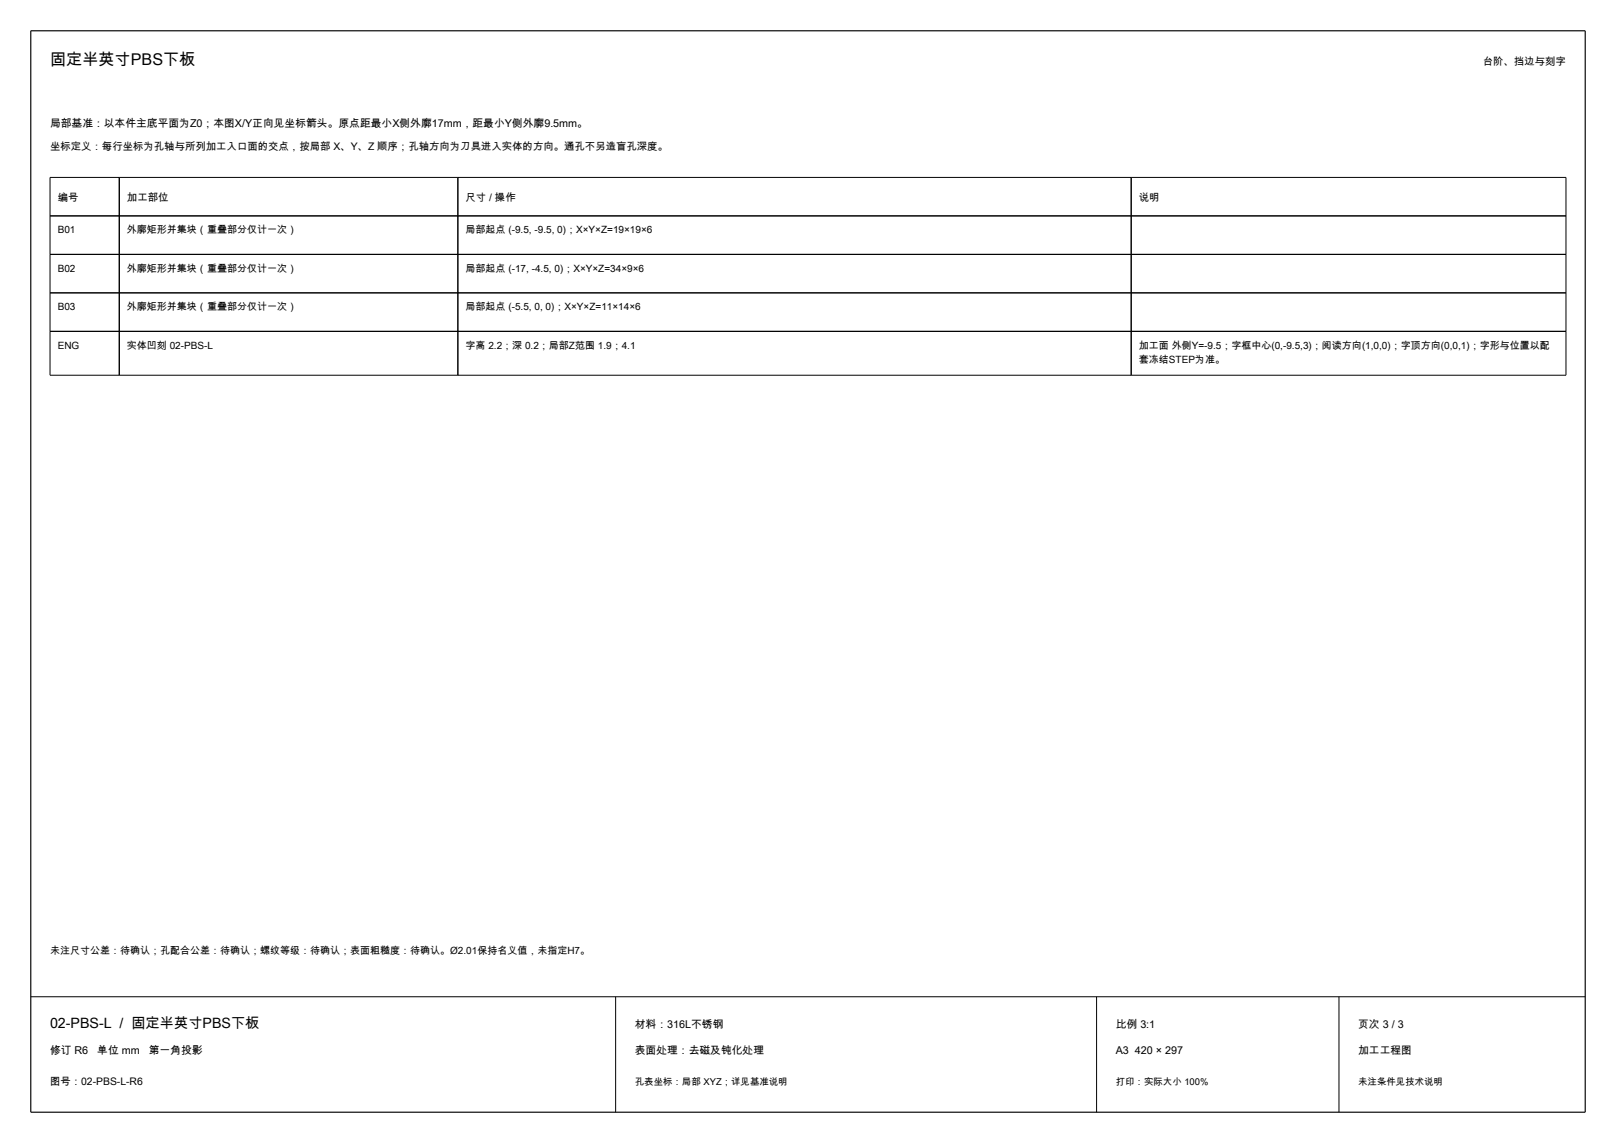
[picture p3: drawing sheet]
<svg xmlns="http://www.w3.org/2000/svg" width="420mm" height="297mm" viewBox="0 0 420 297" stroke-linecap="round" stroke-linejoin="round" font-family="sans-serif">
<defs><g id="words">
<text font-size="4.2" x="13" y="17">固定半英寸PBS下板</text>
<text font-size="3.7" x="13" y="267">02-PBS-L / 固定半英寸PBS下板</text>
<g font-size="2.8">
<text x="13" y="33">局部基准：以本件主底平面为Z0；本图X/Y正向见坐标箭头。原点距最小X侧外廓17mm，距最小Y侧外廓9.5mm。</text>
<text x="165" y="267">材料：316L不锈钢</text>
<text x="290" y="267">比例 3:1</text>
<text x="353" y="267">页次 3 / 3</text>
<text x="13" y="274">修订 R6</text>
<text x="25.3" y="274">单位 mm</text>
<text x="38.6" y="274">第一角投影</text>
<text x="165" y="274">表面处理：去磁及钝化处理</text>
<text x="290" y="274">A3 420 × 297</text>
<text x="353" y="274">加工工程图</text>
</g>
<g font-size="2.7">
<text x="385.4" y="17">台阶、挡边与刻字</text>
<text x="13" y="39.1">坐标定义：每行坐标为孔轴与所列加工入口面的交点，按局部 X、Y、Z 顺序；孔轴方向为刀具进入实体的方向。通孔不另造盲孔深度。</text>
<text x="15" y="52.1">编号</text>
<text x="33" y="52.1">加工部位</text>
<text x="121" y="52.1">尺寸 / 操作</text>
<text x="296" y="52.1">说明</text>
<text x="13" y="282">图号：02-PBS-L-R6</text>
</g>
<g font-size="2.6">
<text x="15" y="60.6">B01</text>
<text x="33" y="60.6">外廓矩形并集块（重叠部分仅计一次）</text>
<text x="121" y="60.6">局部起点 (-9.5, -9.5, 0)；X×Y×Z=19×19×6</text>
<text x="15" y="70.6">B02</text>
<text x="33" y="70.6">外廓矩形并集块（重叠部分仅计一次）</text>
<text x="121" y="70.6">局部起点 (-17, -4.5, 0)；X×Y×Z=34×9×6</text>
<text x="15" y="80.6">B03</text>
<text x="33" y="80.6">外廓矩形并集块（重叠部分仅计一次）</text>
<text x="121" y="80.6">局部起点 (-5.5, 0, 0)；X×Y×Z=11×14×6</text>
<text x="15" y="90.6">ENG</text>
<text x="33" y="90.6">实体凹刻 02-PBS-L</text>
<text x="121" y="90.6">字高 2.2；深 0.2；局部Z范围 1.9；4.1</text>
<text x="296" y="90.6">加工面 外侧Y=-9.5；字框中心(0,-9.5,3)；阅读方向(1,0,0)；字顶方向(0,0,1)；字形与位置以配</text>
<text x="296" y="94.2">套冻结STEP为准。</text>
<text x="13" y="248">未注尺寸公差：待确认；孔配合公差：待确认；螺纹等级：待确认；表面粗糙度：待确认。Ø2.01保持名义值，未指定H7。</text>
</g>
<g font-size="2.5">
<text x="165" y="282">孔表坐标：局部 XYZ；详见基准说明</text>
<text x="290" y="282">打印：实际大小 100%</text>
<text x="353" y="282">未注条件见技术说明</text>
</g>
</g></defs>
<path d="M8 8h404v281h-404z" fill="none" stroke="#000" stroke-width=".3"/>
<path d="M13 56.1h394M13 46.1h394v51.4h-394zM31 46.1v51.4M119 46.1v51.4M294 46.1v51.4M13 66.1h394M13 76.1h394M13 86.1h394M8 259h404M160 259v30M285 259v30M348 259v30" fill="none" stroke="#000" stroke-width=".26"/>
<use href="#words"/>
</svg>
